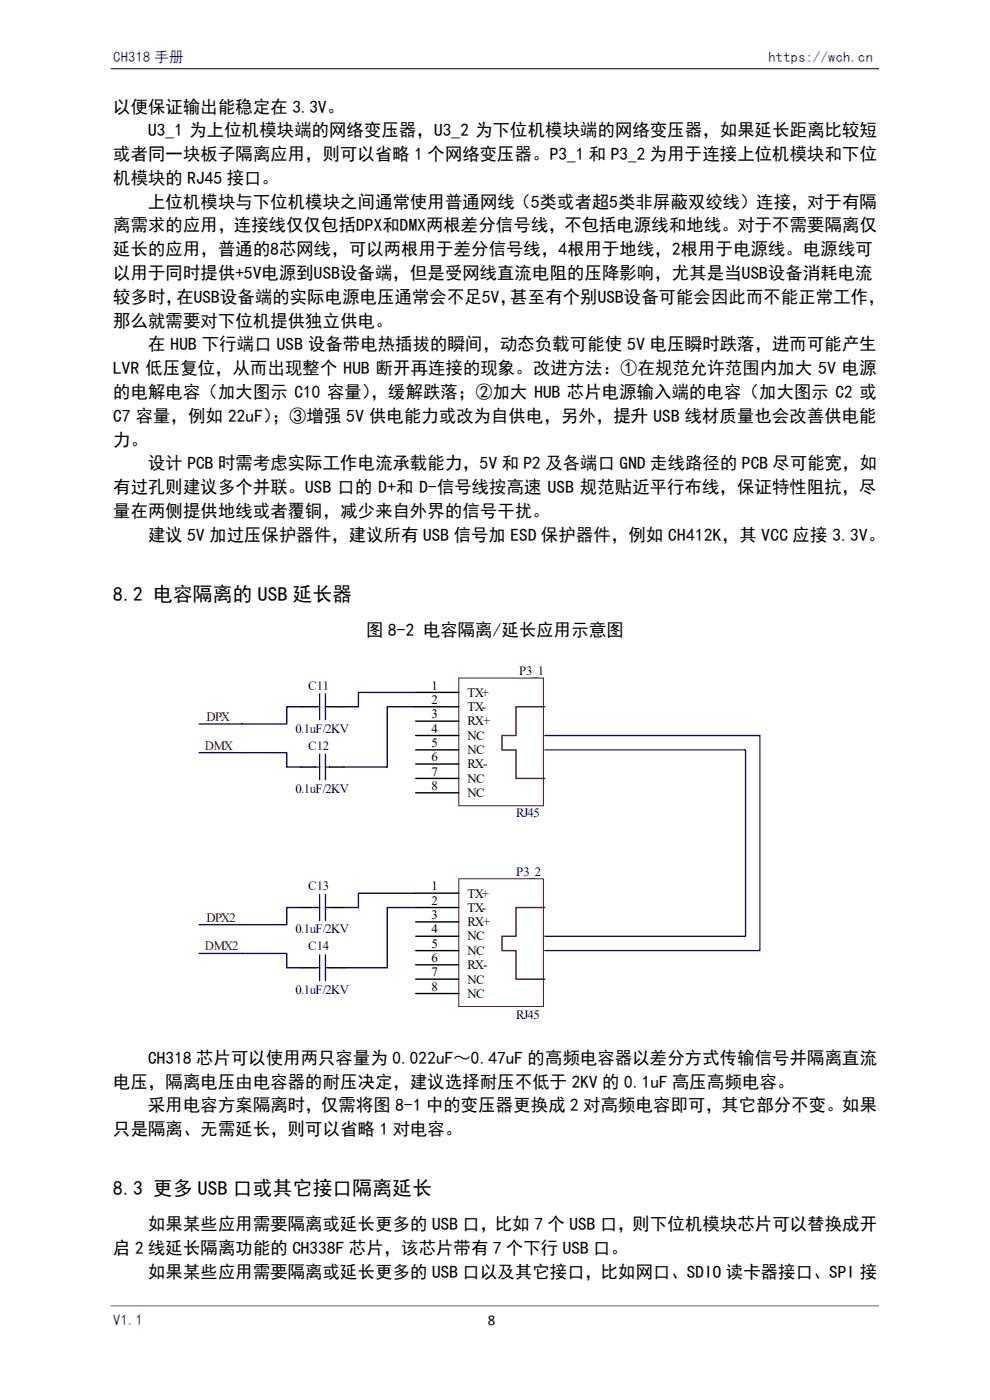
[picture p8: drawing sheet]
<svg xmlns="http://www.w3.org/2000/svg" width="210mm" height="297mm" viewBox="0 0 210 297" stroke-linecap="round" stroke-linejoin="round" font-family="sans-serif">
<defs><g id="words">
<g font-size="4.2">
<text x="24" y="127.5">8.2 电容隔离的 USB 延长器</text>
<text x="24" y="253.6">8.3 更多 USB 口或其它接口隔离延长</text>
</g>
<g font-size="3.7">
<text x="24" y="23.9">以便保证输出能稳定在 3.3V。</text>
<text x="31.4" y="29">U3_1 为上位机模块端的网络变压器，U3_2 为下位机模块端的网络变压器，如果延长距离比较短</text>
<text x="24" y="34">或者同一块板子隔离应用，则可以省略 1 个网络变压器。P3_1 和 P3_2 为用于连接上位机模块和下位</text>
<text x="24" y="39">机模块的 RJ45 接口。</text>
<text x="31.4" y="44.1">上位机模块与下位机模块之间通常使用普通网线（5类或者超5类非屏蔽双绞线）连接，对于有隔</text>
<text x="24" y="49.1">离需求的应用，连接线仅仅包括DPX和DMX两根差分信号线，不包括电源线和地线。对于不需要隔离仅</text>
<text x="24" y="54.1">延长的应用，普通的8芯网线，可以两根用于差分信号线，4根用于地线，2根用于电源线。电源线可</text>
<text x="24" y="59.2">以用于同时提供+5V电源到USB设备端，但是受网线直流电阻的压降影响，尤其是当USB设备消耗电流</text>
<text x="24" y="64.3">较多时，在USB设备端的实际电源电压通常会不足5V，甚至有个别USB设备可能会因此而不能正常工作，</text>
<text x="24" y="69.3">那么就需要对下位机提供独立供电。</text>
<text x="31.4" y="74.3">在 HUB 下行端口 USB 设备带电热插拔的瞬间，动态负载可能使 5V 电压瞬时跌落，进而可能产生</text>
<text x="24" y="79.4">LVR 低压复位，从而出现整个 HUB 断开再连接的现象。改进方法：①在规范允许范围内加大 5V 电源</text>
<text x="24" y="84.4">的电解电容（加大图示 C10 容量）</text>
<text x="24" y="89.5">C7 容量，例如 22uF）</text>
<text x="57.7" y="89.5">；③增强 5V 供电能力或改为自供电，另外，提升 USB 线材质量也会改善供电能</text>
<text x="78.7" y="84.4">，缓解跌落；②加大 HUB 芯片电源输入端的电容（加大图示 C2 或</text>
<text x="24" y="94.5">力。</text>
<text x="31.4" y="99.6">设计 PCB 时需考虑实际工作电流承载能力，5V 和 P2 及各端口 GND 走线路径的 PCB 尽可能宽，如</text>
<text x="24" y="104.6">有过孔则建议多个并联。USB 口的 D+和 D-信号线按高速 USB 规范贴近平行布线，保证特性阻抗，尽</text>
<text x="24" y="109.6">量在两侧提供地线或者覆铜，减少来自外界的信号干扰。</text>
<text x="31.4" y="114.7">建议 5V 加过压保护器件，建议所有 USB 信号加 ESD 保护器件，例如 CH412K，其 VCC 应接 3.3V。</text>
<text x="77.7" y="134.9">图 8-2 电容隔离/延长应用示意图</text>
<text x="31.4" y="225.7">CH318 芯片可以使用两只容量为 0.022uF～0.47uF 的高频电容器以差分方式传输信号并隔离直流</text>
<text x="24" y="230.7">电压，隔离电压由电容器的耐压决定，建议选择耐压不低于 2KV 的 0.1uF 高压高频电容。</text>
<text x="31.4" y="235.8">采用电容方案隔离时，仅需将图 8-1 中的变压器更换成 2 对高频电容即可，其它部分不变。如果</text>
<text x="24" y="240.8">只是隔离、无需延长，则可以省略 1 对电容。</text>
<text x="31.4" y="261">如果某些应用需要隔离或延长更多的 USB 口，比如 7 个 USB 口，则下位机模块芯片可以替换成开</text>
<text x="24" y="266">启 2 线延长隔离功能的 CH338F 芯片，该芯片带有 7 个下行 USB 口。</text>
<text x="31.4" y="271.1">如果某些应用需要隔离或延长更多的 USB 口以及其它接口，比如网口、SDIO 读卡器接口、SPI 接</text>
</g>
<g font-size="3.2" fill="#03c">
<text x="24" y="13.2">CH318 手册</text>
<text x="163" y="13.2">https://wch.cn</text>
<text x="24" y="281.1">V1.1</text>
</g>
<text font-size="3.2" x="103.5" y="281.1">8</text>
<g font-size="2.7" fill="#000080">
<text x="110.1" y="143.3">P3_1</text>
<text x="65.4" y="146.3">C11</text>
<text x="62.7" y="155.4">0.1uF/2KV</text>
<text x="65.4" y="159">C12</text>
<text x="62.7" y="168.2">0.1uF/2KV</text>
<text x="109.5" y="173.4">RJ45</text>
<text x="109.5" y="185.8">P3_2</text>
<text x="65.4" y="188.9">C13</text>
<text x="62.7" y="198">0.1uF/2KV</text>
<text x="65.4" y="201.6">C14</text>
<text x="62.7" y="210.8">0.1uF/2KV</text>
<text x="109.5" y="216.2">RJ45</text>
</g>
<g font-size="2.7">
<text x="91.6" y="146.3">1</text>
<text x="91.6" y="149.3">2</text>
<text x="99.2" y="147.8">TX+</text>
<text x="91.6" y="152.4">3</text>
<text x="91.6" y="155.4">4</text>
<text x="99.2" y="150.8">TX-</text>
<text x="99.2" y="153.9">RX+</text>
<text x="91.6" y="158.5">5</text>
<text x="91.6" y="161.5">6</text>
<text x="99.2" y="156.9">NC</text>
<text x="99.2" y="160">NC</text>
<text x="91.6" y="164.5">7</text>
<text x="91.6" y="167.6">8</text>
<text x="99.2" y="163">RX-</text>
<text x="99.2" y="166.1">NC</text>
<text x="99.2" y="169.1">NC</text>
<text x="91.6" y="188.9">1</text>
<text x="91.6" y="191.9">2</text>
<text x="99.2" y="190.4">TX+</text>
<text x="91.6" y="194.9">3</text>
<text x="91.6" y="198">4</text>
<text x="99.2" y="193.4">TX-</text>
<text x="99.2" y="196.5">RX+</text>
<text x="91.6" y="201">5</text>
<text x="99.2" y="199.5">NC</text>
<text x="99.2" y="202.6">NC</text>
<text x="91.6" y="204.1">6</text>
<text x="91.6" y="207.1">7</text>
<text x="99.2" y="205.6">RX-</text>
<text x="99.2" y="208.7">NC</text>
<text x="91.6" y="210.2">8</text>
<text x="99.2" y="211.7">NC</text>
</g>
<g font-size="2.7" fill="#800000">
<text x="43.8" y="153">DPX</text>
<text x="43.5" y="159">DMX</text>
<text x="43.8" y="195.6">DPX2</text>
<text x="43.5" y="201.6">DMX2</text>
</g>
</g></defs>
<path d="M23.5 14.5h163v.2h-163zM23.5 277h163v.1h-163z" fill="#000"/>
<path d="M39.5 137.8h130.6v81.8h-130.6z" fill-rule="evenodd" fill="#fff"/>
<path d="M97.3 143.8h18v27.1h-18z" fill-rule="evenodd" fill="#fff" stroke="#800000" stroke-width=".21"/>
<path d="M115.6 149.9h-6.1v6.1h-3v3.1h3v6h6.1" fill="none" stroke="#800000" stroke-width=".3"/>
<path d="M88.2 146.9h9.1M88.2 149.9h9.1M88.2 153h9.1M88.2 156h9.1M88.2 159.1h9.1M88.2 162.1h9.1M88.2 165.1h9.1M88.2 168.2h9.1" fill="none" stroke="#000" stroke-width=".3"/>
<path d="M97.3 186.4h18v27.1h-18z" fill-rule="evenodd" fill="#fff" stroke="#800000" stroke-width=".21"/>
<path d="M115.6 192.5h-6.1v6.1h-3v3.1h3v6h6.1" fill="none" stroke="#800000" stroke-width=".3"/>
<g fill="none" stroke="#000" stroke-width=".3">
<path d="M63.8 149.9h3.1M69.9 149.9h3.1M63.8 162.7h3.1M69.9 162.7h3.1M63.8 192.5h3.1M69.9 192.5h3.1M88.2 189.5h9.1M88.2 192.5h9.1M88.2 195.6h9.1M88.2 198.6h9.1M63.8 205.3h3.1M69.9 205.3h3.1"/>
<path d="M88.2 201.7h9.1M88.2 204.7h9.1M88.2 207.7h9.1M88.2 210.8h9.1"/>
</g>
<g fill="none" stroke="#00f" stroke-width=".3">
<path d="M66.9 149.9h.9M67.8 147.2v5.5M67.8 160v5.4M69 149.9h.9M69 147.2v5.5M69 160v5.4M115.6 156h45.6v45.7h-45.6M115.6 159.1h42.6v39.5h-42.6M66.9 162.7h.9M69 162.7h.9M66.9 192.5h.9M67.8 189.8v5.5"/>
<path d="M69 189.8v5.5M69 192.5h.9M66.9 205.3h.9M67.8 202.6v5.5M69 202.6v5.5M69 205.3h.9"/>
</g>
<path d="M42.2 159.7h18.6v3h3M63.8 149.9h-3v3.7h-18.6M88.2 149.9h-6.1v12.8h-9.1M88.2 146.9h-12.2v3h-3M63.8 192.5h-3v3.7h-18.6M88.2 192.5h-6.1v12.8h-9.1M88.2 189.5h-12.2v3h-3M42.2 202.3h18.6v3h3" fill="none" stroke="#000080" stroke-width=".3"/>
<use href="#words"/>
</svg>
